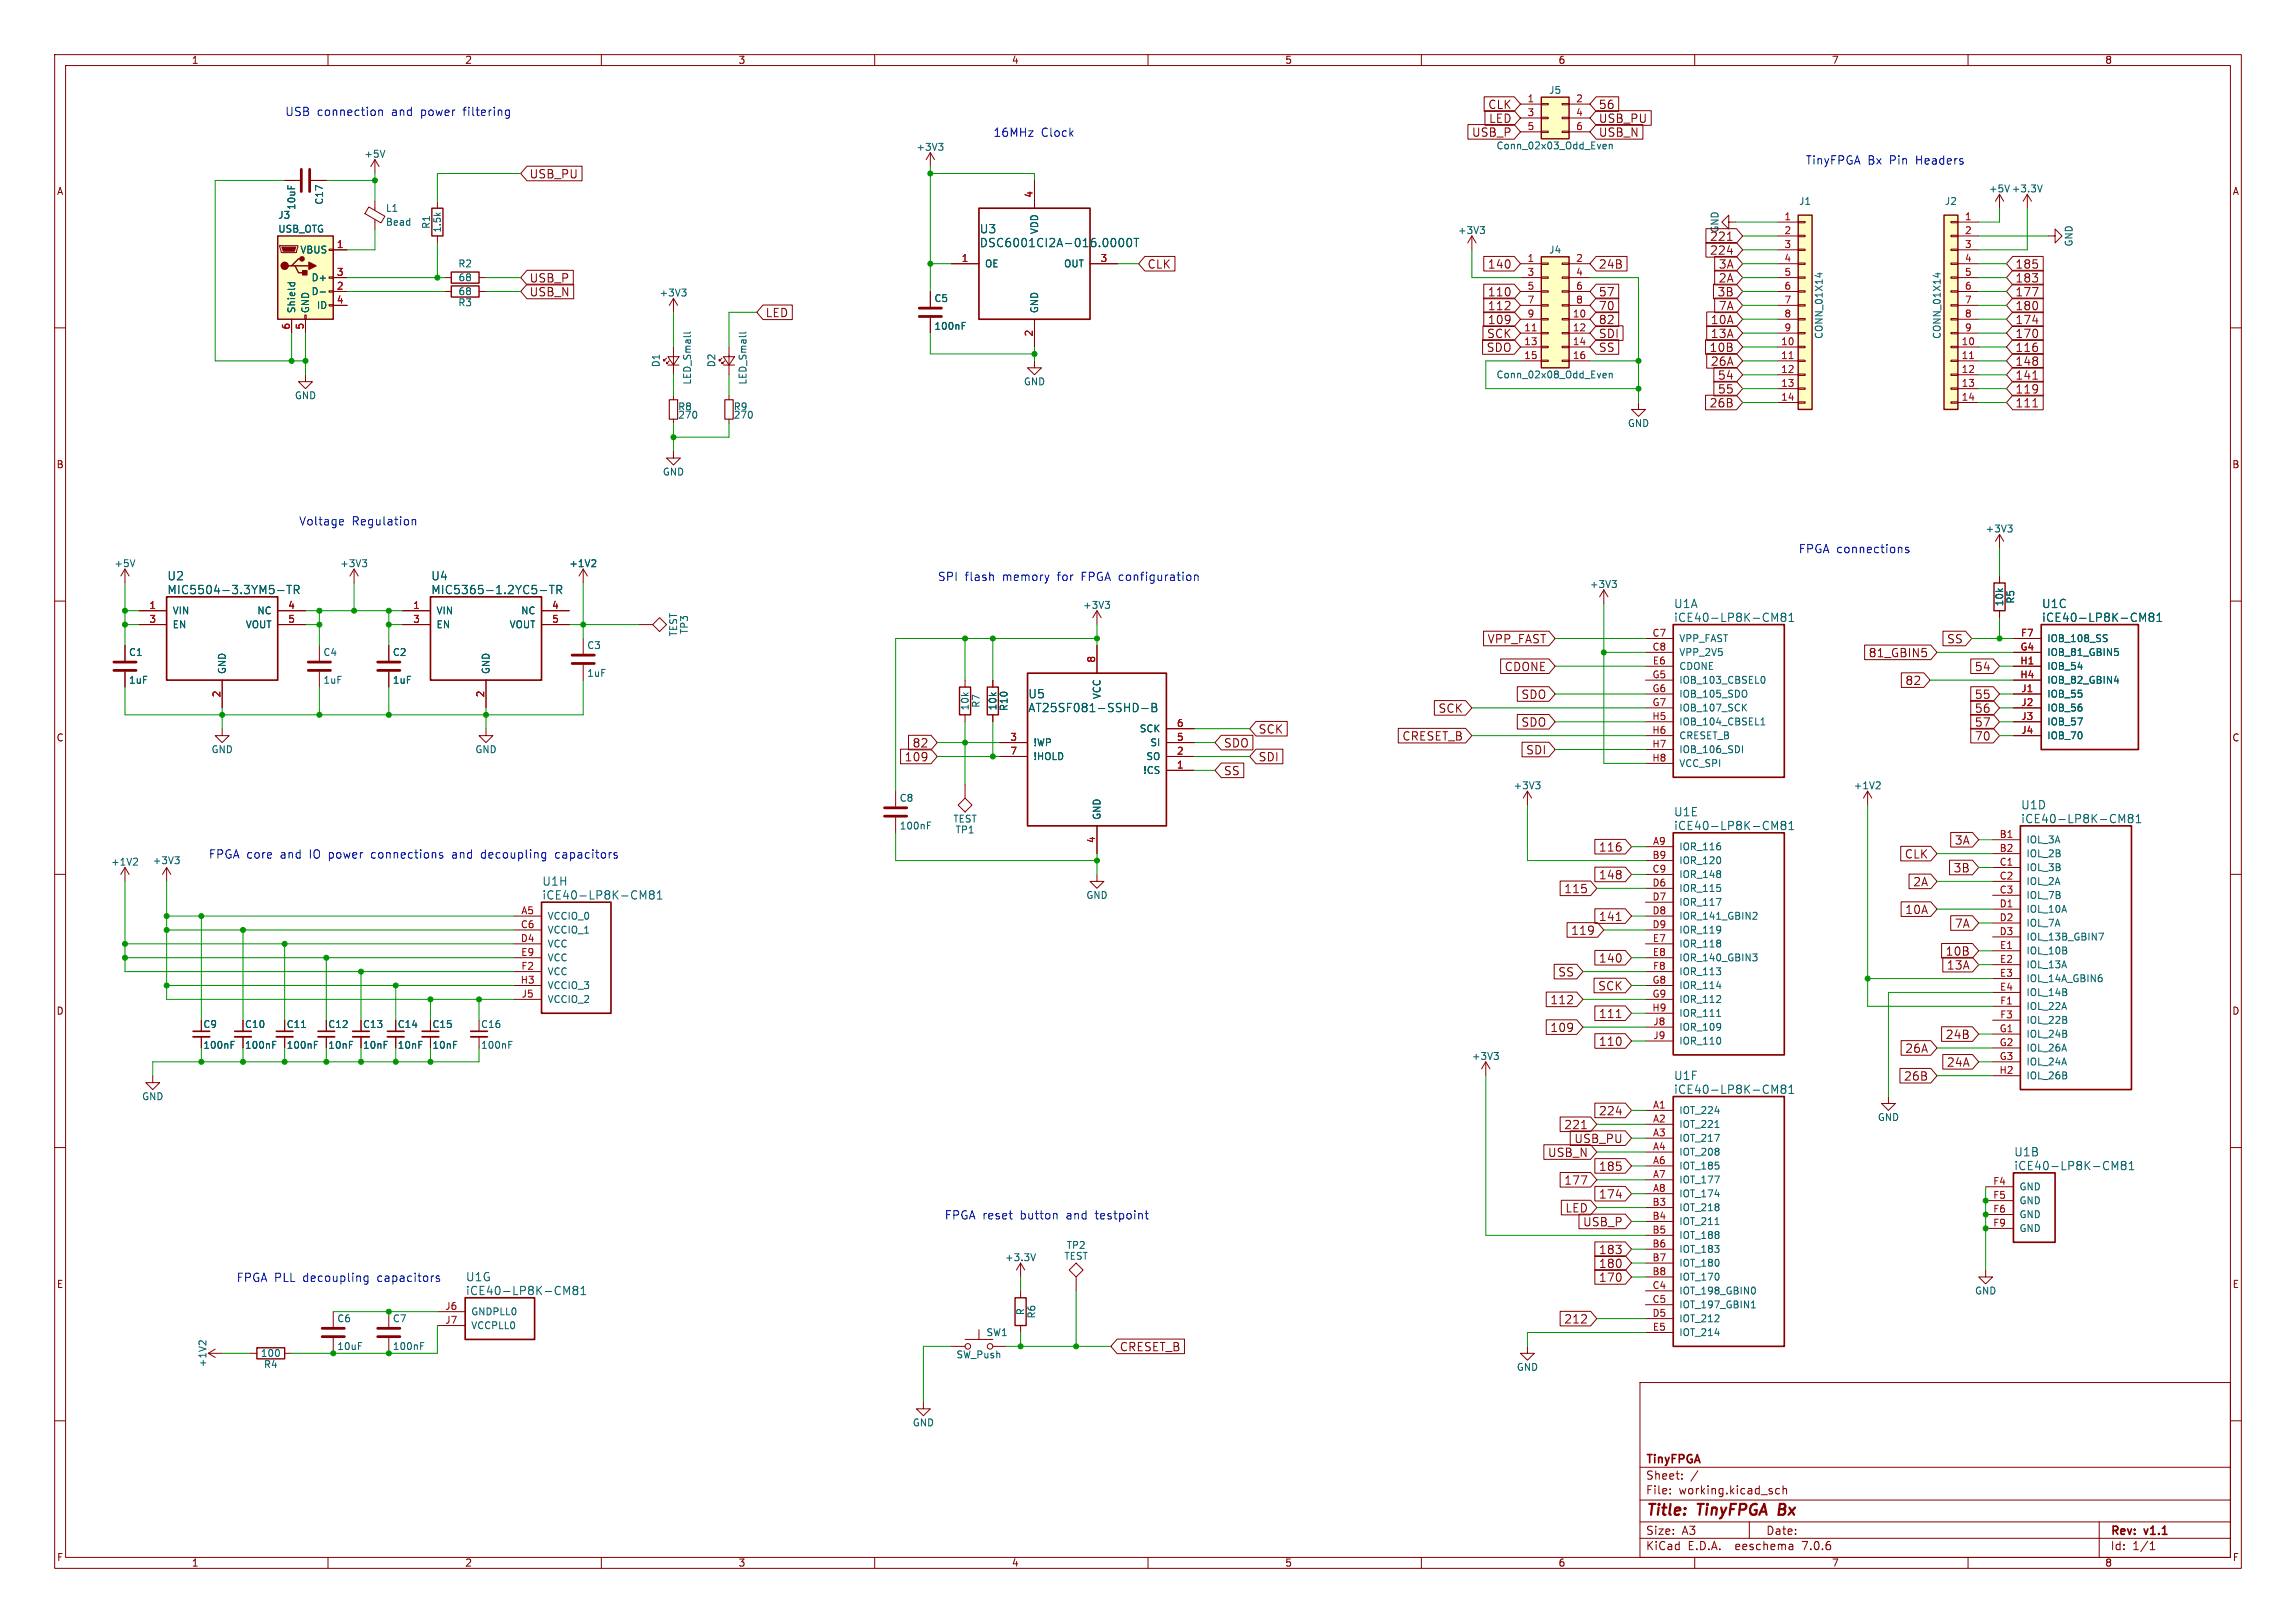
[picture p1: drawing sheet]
<svg xmlns="http://www.w3.org/2000/svg" width="420mm" height="297mm" viewBox="0 0 420 297" stroke-linecap="round" stroke-linejoin="round" font-family="sans-serif">
<defs><g id="words">
<g font-size="2.8" fill="#840000">
<text x="301" y="277.9">Title:</text>
<text x="310.6" y="277.9">TinyFPGA</text>
<text x="326.2" y="277.9">Bx</text>
</g>
<g font-size="2.1" fill="#0000c2">
<text x="52.1" y="21.3">USB</text>
<text x="58" y="21.3">connection</text>
<text x="71.7" y="21.3">and</text>
<text x="77.1" y="21.3">power</text>
<text x="85" y="21.3">filtering</text>
<text x="181.6" y="25.2">16MHz</text>
<text x="190.4" y="25.2">Clock</text>
<text x="330.2" y="30.2">TinyFPGA</text>
<text x="341.6" y="30.2">Bx</text>
<text x="345.7" y="30.2">Pin</text>
<text x="350.6" y="30.2">Headers</text>
<text x="54.6" y="96.3">Voltage</text>
<text x="64.3" y="96.3">Regulation</text>
<text x="328.9" y="101.4">FPGA connections</text>
<text x="171.4" y="106.4">SPI</text>
<text x="176.5" y="106.4">flash</text>
<text x="183.4" y="106.4">memory</text>
<text x="193.6" y="106.4">for</text>
<text x="198.1" y="106.4">FPGA configuration</text>
<text x="38.1" y="157.2">FPGA core</text>
<text x="51.3" y="157.2">and</text>
<text x="56.8" y="157.2">IO power</text>
<text x="68.3" y="157.2">connections</text>
<text x="83.3" y="157.2">and</text>
<text x="88.7" y="157.2">decoupling</text>
<text x="102.5" y="157.2">capacitors</text>
<text x="172.7" y="223.3">FPGA reset</text>
<text x="186.7" y="223.3">button</text>
<text x="195.2" y="223.3">and</text>
<text x="200.7" y="223.3">testpoint</text>
<text x="43.2" y="234.7">FPGA PLL</text>
<text x="55.5" y="234.7">decoupling</text>
<text x="69.2" y="234.7">capacitors</text>
</g>
<g font-size="2.1" fill="#840000">
<text x="272.2" y="20.1">CLK</text>
<text x="272.3" y="22.7">LED</text>
<text x="292.4" y="22.7">USB_PU</text>
<text x="292.4" y="20.1">56</text>
<text x="269.2" y="25.2">USB_P</text>
<text x="292.4" y="25.2">USB_N</text>
<text x="96.8" y="32.8">USB_PU</text>
<text x="312.7" y="44.3">221</text>
<text x="312.7" y="46.8">224</text>
<text x="96.8" y="51.9">USB_P</text>
<text x="209.8" y="49.4">CLK</text>
<text x="272.1" y="49.4">140</text>
<text x="292.4" y="49.4">24B</text>
<text x="314.3" y="51.9">2A</text>
<text x="314.3" y="49.4">3A</text>
<text x="368.6" y="51.9">183</text>
<text x="368.6" y="49.4">185</text>
<text x="96.8" y="54.4">USB_N</text>
<text x="140" y="58.2">LED</text>
<text x="272.1" y="59.5">109</text>
<text x="272.1" y="57">112</text>
<text x="272.1" y="54.4">110</text>
<text x="292.4" y="57">70</text>
<text x="292.4" y="54.4">57</text>
<text x="292.4" y="59.5">82</text>
<text x="312.9" y="59.5">10A</text>
<text x="314.1" y="54.4">3B</text>
<text x="314.3" y="57">7A</text>
<text x="368.6" y="59.5">174</text>
<text x="368.6" y="54.4">177</text>
<text x="368.6" y="57">180</text>
<text x="271.9" y="64.6">SDO</text>
<text x="272" y="62.1">SCK</text>
<text x="292.4" y="64.6">SS</text>
<text x="292.4" y="62.1">SDI</text>
<text x="312.7" y="64.6">10B</text>
<text x="312.9" y="62.1">13A</text>
<text x="368.6" y="64.6">116</text>
<text x="368.6" y="62.1">170</text>
<text x="312.9" y="67.1">26A</text>
<text x="314.2" y="69.7">54</text>
<text x="368.6" y="69.7">141</text>
<text x="368.6" y="67.1">148</text>
<text x="312.7" y="74.8">26B</text>
<text x="314.2" y="72.2">55</text>
<text x="368.6" y="72.2">119</text>
<text x="368.6" y="74.8">111</text>
<text x="272.1" y="117.9">VPP_FAST</text>
<text x="356.1" y="117.9">SS</text>
<text x="275.2" y="123">CDONE</text>
<text x="341.8" y="120.5">81_GBIN5</text>
<text x="348.5" y="125.6">82</text>
<text x="361.2" y="123">54</text>
<text x="263.1" y="130.6">SCK</text>
<text x="278.2" y="128.1">SDO</text>
<text x="361.2" y="130.6">56</text>
<text x="361.2" y="128.1">55</text>
<text x="166.9" y="137">82</text>
<text x="223.8" y="137">SDO</text>
<text x="230.1" y="134.4">SCK</text>
<text x="256.5" y="135.7">CRESET_B</text>
<text x="278.2" y="133.2">SDO</text>
<text x="361.2" y="133.2">57</text>
<text x="361.2" y="135.7">70</text>
<text x="165.4" y="139.5">109</text>
<text x="223.8" y="142.1">SS</text>
<text x="230.1" y="139.5">SDI</text>
<text x="279.1" y="138.3">SDI</text>
<text x="357.5" y="154.8">3A</text>
<text x="292.4" y="156">116</text>
<text x="292.4" y="161.1">148</text>
<text x="348.4" y="157.3">CLK</text>
<text x="357.3" y="159.8">3B</text>
<text x="286.1" y="163.7">115</text>
<text x="348.4" y="167.5">10A</text>
<text x="349.9" y="162.4">2A</text>
<text x="287.3" y="171.3">119</text>
<text x="292.4" y="168.7">141</text>
<text x="357.5" y="170">7A</text>
<text x="285" y="178.9">SS</text>
<text x="292.4" y="176.4">140</text>
<text x="355.8" y="175.1">10B</text>
<text x="356.1" y="177.6">13A</text>
<text x="283.5" y="184">112</text>
<text x="292.3" y="181.4">SCK</text>
<text x="283.5" y="189.1">109</text>
<text x="292.4" y="186.5">111</text>
<text x="292.4" y="191.6">110</text>
<text x="355.8" y="190.3">24B</text>
<text x="348.2" y="197.9">26B</text>
<text x="348.4" y="192.9">26A</text>
<text x="356.1" y="195.4">24A</text>
<text x="286.1" y="206.8">221</text>
<text x="287.9" y="209.4">USB_PU</text>
<text x="292.4" y="204.3">224</text>
<text x="283.1" y="211.9">USB_N</text>
<text x="292.4" y="214.5">185</text>
<text x="286.1" y="217">177</text>
<text x="292.4" y="219.5">174</text>
<text x="286.3" y="222.1">LED</text>
<text x="289.5" y="224.6">USB_P</text>
<text x="292.4" y="232.2">180</text>
<text x="292.4" y="229.7">183</text>
<text x="292.4" y="234.8">170</text>
<text x="286.1" y="242.4">212</text>
<text x="204.7" y="247.5">CRESET_B</text>
<text x="301" y="268.2">TinyFPGA</text>
<text x="301" y="273.7">File:</text>
<text x="301" y="271">Sheet:</text>
<text x="307.1" y="273.7">working.kicad_sch</text>
<text x="301" y="281.1">Size:</text>
<text x="307.6" y="281.1">A3</text>
<text x="323" y="281.1">Date:</text>
<text x="386" y="281.3">Rev:</text>
<text x="392.4" y="281.3">v1.1</text>
<text x="301" y="283.9">KiCad</text>
<text x="308.7" y="283.9">E.D.A.</text>
<text x="317.6" y="283.9">eeschema</text>
<text x="330" y="283.9">7.0.6</text>
<text x="386" y="283.9">Id:</text>
<text x="390.1" y="283.9">1/1</text>
</g>
<g font-size="2.1" fill="#006464">
<text x="179.1" y="42.9">U3</text>
<text x="179.1" y="45.4">DSC6001CI2A-016.0000T</text>
<text x="30.5" y="106.4">U2</text>
<text x="78.8" y="106.4">U4</text>
<text x="30.5" y="108.9">MIC5504-3.3YM5-TR</text>
<text x="78.8" y="108.9">MIC5365-1.2YC5-TR</text>
<text x="306.1" y="111.5">U1A</text>
<text x="373.4" y="111.5">U1C</text>
<text x="306.1" y="114">iCE40-LP8K-CM81</text>
<text x="373.4" y="114">iCE40-LP8K-CM81</text>
<text x="188" y="128">U5</text>
<text x="188" y="130.5">AT25SF081-SSHD-B</text>
<text x="306.1" y="149.6">U1E</text>
<text x="369.6" y="148.3">U1D</text>
<text x="306.1" y="152.1">iCE40-LP8K-CM81</text>
<text x="369.6" y="150.9">iCE40-LP8K-CM81</text>
<text x="99.1" y="162.3">U1H</text>
<text x="99.1" y="164.8">iCE40-LP8K-CM81</text>
<text x="306.1" y="197.8">U1F</text>
<text x="306.1" y="200.4">iCE40-LP8K-CM81</text>
<text x="368.4" y="211.8">U1B</text>
<text x="368.4" y="214.4">iCE40-LP8K-CM81</text>
<text x="85.1" y="234.7">U1G</text>
<text x="85.1" y="237.2">iCE40-LP8K-CM81</text>
</g>
<g font-size="1.8" fill="#840000">
<text x="35" y="11.9">1</text>
<text x="85" y="11.9">2</text>
<text x="135" y="11.9">3</text>
<text x="185" y="11.9">4</text>
<text x="235" y="11.9">5</text>
<text x="285" y="11.9">6</text>
<text x="335" y="11.9">7</text>
<text x="385" y="11.9">8</text>
<text x="10.3" y="35.9">A</text>
<text x="408.3" y="35.9">A</text>
<text x="10.3" y="85.9">B</text>
<text x="408.2" y="85.9">B</text>
<text x="10.3" y="135.9">C</text>
<text x="408.2" y="135.9">C</text>
<text x="10.3" y="185.9">D</text>
<text x="408.2" y="185.9">D</text>
<text x="37.1" y="188.3">C9</text>
<text x="44.7" y="188.3">C10</text>
<text x="52.3" y="188.3">C11</text>
<text x="60" y="188.3">C12</text>
<text x="66.3" y="188.3">C13</text>
<text x="72.7" y="188.3">C14</text>
<text x="79" y="188.3">C15</text>
<text x="10.3" y="235.9">E</text>
<text x="408.3" y="235.9">E</text>
<text x="10.3" y="285.9">F</text>
<text x="35" y="286.9">1</text>
<text x="85" y="286.9">2</text>
<text x="135" y="286.9">3</text>
<text x="185" y="286.9">4</text>
<text x="235" y="286.9">5</text>
<text x="285" y="286.9">6</text>
<text x="335" y="286.9">7</text>
<text x="385" y="286.9">8</text>
<text x="408.3" y="285.9">F</text>
</g>
<g font-size="1.8" fill="#006464">
<text x="283.3" y="17.4">J5</text>
<text x="66.5" y="29.1">+5V</text>
<text x="167.5" y="27.8">+3V3</text>
<text x="273.6" y="27.5">Conn_02x03_Odd_Even</text>
<text x="363.7" y="35.4">+5V +3.3V</text>
<text x="50.8" y="40.2">J3</text>
<text x="54.2" y="38.5" transform="rotate(-90 54.2 38.5)">10uF</text>
<text x="59.3" y="37.6" transform="rotate(-90 59.3 37.6)">C17</text>
<text x="70.5" y="39">L1</text>
<text x="70.5" y="41.5">Bead</text>
<text x="78.8" y="42" transform="rotate(-90 78.8 42)">R1</text>
<text x="329" y="37.7">J1</text>
<text x="355.7" y="37.7">J2</text>
<text x="50.8" y="42.8">USB_OTG</text>
<text x="54.8" y="46.6">VBUS</text>
<text x="190.1" y="42.9" transform="rotate(-90 190.1 42.9)">VDD</text>
<text x="266.6" y="43">+3V3</text>
<text x="283.3" y="46.6">J4</text>
<text x="314.6" y="42.7" transform="rotate(-90 314.6 42.7)">GND</text>
<text x="379.3" y="45.2" transform="rotate(-90 379.3 45.2)">GND</text>
<text x="56.9" y="51.7">D+</text>
<text x="83.7" y="49.1">R2</text>
<text x="83.8" y="51.7">68</text>
<text x="180.1" y="49.1">OE</text>
<text x="194.5" y="49.1">OUT</text>
<text x="54.2" y="57.4" transform="rotate(-90 54.2 57.4)">Shield</text>
<text x="56.7" y="57.4" transform="rotate(-90 56.7 57.4)">GND</text>
<text x="56.9" y="54.2">D-</text>
<text x="57.9" y="56.7">ID</text>
<text x="83.7" y="56.2">R3</text>
<text x="83.8" y="54.2">68</text>
<text x="120.5" y="54.5">+3V3</text>
<text x="170.8" y="55.5">C5</text>
<text x="190.1" y="57.4" transform="rotate(-90 190.1 57.4)">GND</text>
<text x="170.8" y="60.6">100nF</text>
<text x="333.6" y="62.1" transform="rotate(-90 333.6 62.1)">CONN_01X14</text>
<text x="355.2" y="62.1" transform="rotate(-90 355.2 62.1)">CONN_01X14</text>
<text x="120.9" y="67.3" transform="rotate(-90 120.9 67.3)">D1</text>
<text x="126.6" y="70.5" transform="rotate(-90 126.6 70.5)">LED_Small</text>
<text x="131" y="67.3" transform="rotate(-90 131 67.3)">D2</text>
<text x="136.8" y="70.5" transform="rotate(-90 136.8 70.5)">LED_Small</text>
<text x="187.2" y="70.7">GND</text>
<text x="273.6" y="69.4">Conn_02x08_Odd_Even</text>
<text x="53.8" y="73.3">GND</text>
<text x="124" y="75.3">R8</text>
<text x="124" y="76.8">270</text>
<text x="134.1" y="75.3">R9</text>
<text x="134.1" y="76.8">270</text>
<text x="297.7" y="78.3">GND</text>
<text x="121.2" y="87.2">GND</text>
<text x="363.1" y="97.6">+3V3</text>
<text x="20.8" y="104">+5V</text>
<text x="62.1" y="104">+3V3</text>
<text x="104" y="104">+1V2</text>
<text x="290.7" y="107.8">+3V3</text>
<text x="31.5" y="112.6">VIN</text>
<text x="47" y="112.6">NC</text>
<text x="79.8" y="112.6">VIN</text>
<text x="95.2" y="112.6">NC</text>
<text x="198" y="111.6">+3V3</text>
<text x="366.6" y="111" transform="rotate(-90 366.6 111)">10k</text>
<text x="368.7" y="110.6" transform="rotate(-90 368.7 110.6)">R5</text>
<text x="31.5" y="115.2">EN</text>
<text x="44.9" y="115.2">VOUT</text>
<text x="79.8" y="115.2">EN</text>
<text x="93.1" y="115.2">VOUT</text>
<text x="107.3" y="119">C3</text>
<text x="124.1" y="116.5" transform="rotate(-90 124.1 116.5)">TEST</text>
<text x="126" y="116.1" transform="rotate(-90 126 116.1)">TP3</text>
<text x="307.1" y="117.7">VPP_FAST</text>
<text x="374.4" y="117.7">IOB_108_SS</text>
<text x="23.5" y="120.2">C1</text>
<text x="23.5" y="125.3">1uF</text>
<text x="41.5" y="123.4" transform="rotate(-90 41.5 123.4)">GND</text>
<text x="59.1" y="120.2">C4</text>
<text x="59.1" y="125.3">1uF</text>
<text x="71.8" y="120.2">C2</text>
<text x="71.8" y="125.3">1uF</text>
<text x="89.8" y="123.4" transform="rotate(-90 89.8 123.4)">GND</text>
<text x="107.3" y="124.1">1uF</text>
<text x="307.1" y="120.2">VPP_2V5</text>
<text x="307.1" y="122.8">CDONE</text>
<text x="307.1" y="125.3">IOB_103_CBSEL0</text>
<text x="374.4" y="120.2">IOB_81_GBIN5</text>
<text x="374.4" y="122.8">IOB_54</text>
<text x="374.4" y="125.3">IOB_82_GBIN4</text>
<text x="177.4" y="130.1" transform="rotate(-90 177.4 130.1)">10k</text>
<text x="179.4" y="129.6" transform="rotate(-90 179.4 129.6)">R7</text>
<text x="182.5" y="130.1" transform="rotate(-90 182.5 130.1)">10k</text>
<text x="184.5" y="130.2" transform="rotate(-90 184.5 130.2)">R10</text>
<text x="201.5" y="128" transform="rotate(-90 201.5 128)">VCC</text>
<text x="307.1" y="127.9">IOB_105_SDO</text>
<text x="307.1" y="130.4">IOB_107_SCK</text>
<text x="374.4" y="127.9">IOB_55</text>
<text x="374.4" y="130.4">IOB_56</text>
<text x="189" y="136.8">!WP</text>
<text x="208.4" y="134.2">SCK</text>
<text x="210.3" y="136.8">SI</text>
<text x="307.1" y="132.9">IOB_104_CBSEL1</text>
<text x="307.1" y="135.5">CRESET_B</text>
<text x="374.4" y="132.9">IOB_57</text>
<text x="374.4" y="135.5">IOB_70</text>
<text x="38.6" y="138">GND</text>
<text x="86.9" y="138">GND</text>
<text x="189" y="139.3">!HOLD</text>
<text x="209.1" y="141.8">!CS</text>
<text x="209.6" y="139.3">SO</text>
<text x="307.1" y="138">IOB_106_SDI</text>
<text x="307.1" y="140.6">VCC_SPI</text>
<text x="164.5" y="146.9">C8</text>
<text x="276.8" y="144.6">+3V3</text>
<text x="339" y="144.6">+1V2</text>
<text x="164.5" y="152">100nF</text>
<text x="174.3" y="150.7">TEST</text>
<text x="174.7" y="152.7">TP1</text>
<text x="201.5" y="150.1" transform="rotate(-90 201.5 150.1)">GND</text>
<text x="307.1" y="155.8">IOR_116</text>
<text x="370.6" y="154.5">IOL_3A</text>
<text x="20.2" y="158.6">+1V2</text>
<text x="27.8" y="158.3">+3V3</text>
<text x="307.1" y="158.3">IOR_120</text>
<text x="307.1" y="160.9">IOR_148</text>
<text x="370.6" y="157.1">IOL_2B</text>
<text x="370.6" y="159.6">IOL_3B</text>
<text x="198.6" y="164.7">GND</text>
<text x="307.1" y="163.4">IOR_115</text>
<text x="307.1" y="166">IOR_117</text>
<text x="370.6" y="162.2">IOL_2A</text>
<text x="370.6" y="164.7">IOL_7B</text>
<text x="370.6" y="167.2">IOL_10A</text>
<text x="100.1" y="168.5">VCCIO_0</text>
<text x="100.1" y="171">VCCIO_1</text>
<text x="100.1" y="173.6">VCC</text>
<text x="307.1" y="168.5">IOR_141_GBIN2</text>
<text x="307.1" y="171">IOR_119</text>
<text x="307.1" y="173.6">IOR_118</text>
<text x="370.6" y="169.8">IOL_7A</text>
<text x="370.6" y="172.3">IOL_13B_GBIN7</text>
<text x="100.1" y="176.1">VCC</text>
<text x="100.1" y="178.7">VCC</text>
<text x="307.1" y="176.1">IOR_140_GBIN3</text>
<text x="307.1" y="178.7">IOR_113</text>
<text x="370.6" y="174.9">IOL_10B</text>
<text x="370.6" y="177.4">IOL_13A</text>
<text x="370.6" y="179.9">IOL_14A_GBIN6</text>
<text x="100.1" y="181.2">VCCIO_3</text>
<text x="100.1" y="183.7">VCCIO_2</text>
<text x="307.1" y="181.2">IOR_114</text>
<text x="307.1" y="183.7">IOR_112</text>
<text x="370.6" y="182.5">IOL_14B</text>
<text x="370.6" y="185">IOL_22A</text>
<text x="87.9" y="188.3">C16</text>
<text x="307.1" y="186.3">IOR_111</text>
<text x="307.1" y="188.8">IOR_109</text>
<text x="307.1" y="191.4">IOR_110</text>
<text x="370.6" y="187.6">IOL_22B</text>
<text x="370.6" y="190.1">IOL_24B</text>
<text x="37.1" y="192.1">100nF</text>
<text x="44.7" y="192.1">100nF</text>
<text x="52.3" y="192.1">100nF</text>
<text x="60" y="192.1">10nF</text>
<text x="66.3" y="192.1">10nF</text>
<text x="72.7" y="192.1">10nF</text>
<text x="79" y="192.1">10nF</text>
<text x="87.9" y="192.1">100nF</text>
<text x="269.1" y="194.2">+3V3</text>
<text x="370.6" y="192.6">IOL_26A</text>
<text x="370.6" y="195.2">IOL_24A</text>
<text x="370.6" y="197.7">IOL_26B</text>
<text x="25.9" y="201.5">GND</text>
<text x="307.1" y="204.1">IOT_224</text>
<text x="307.1" y="206.6">IOT_221</text>
<text x="307.1" y="209.1">IOT_217</text>
<text x="343.4" y="205.3">GND</text>
<text x="307.1" y="211.7">IOT_208</text>
<text x="307.1" y="214.2">IOT_185</text>
<text x="307.1" y="216.8">IOT_177</text>
<text x="307.1" y="219.3">IOT_174</text>
<text x="307.1" y="221.8">IOT_218</text>
<text x="369.3" y="218">GND</text>
<text x="369.3" y="220.6">GND</text>
<text x="307.1" y="224.4">IOT_211</text>
<text x="307.1" y="226.9">IOT_188</text>
<text x="369.3" y="223.1">GND</text>
<text x="369.3" y="225.7">GND</text>
<text x="183.7" y="231">+3.3V</text>
<text x="194.6" y="230.7">TEST</text>
<text x="195" y="228.7">TP2</text>
<text x="307.1" y="229.5">IOT_183</text>
<text x="307.1" y="232">IOT_180</text>
<text x="307.1" y="234.5">IOT_170</text>
<text x="307.1" y="237.1">IOT_198_GBIN0</text>
<text x="307.1" y="239.6">IOT_197_GBIN1</text>
<text x="361.2" y="237.1">GND</text>
<text x="61.6" y="242.2">C6</text>
<text x="71.8" y="242.2">C7</text>
<text x="86.1" y="240.9">GNDPLL0</text>
<text x="86.1" y="243.4">VCCPLL0</text>
<text x="180.3" y="244.7">SW1</text>
<text x="187.6" y="240.8" transform="rotate(-90 187.6 240.8)">R</text>
<text x="189.6" y="241.4" transform="rotate(-90 189.6 241.4)">R6</text>
<text x="307.1" y="242.2">IOT_212</text>
<text x="307.1" y="244.7">IOT_214</text>
<text x="37.9" y="250.3" transform="rotate(-90 37.9 250.3)">+1V2</text>
<text x="47.6" y="248.5">100</text>
<text x="48.2" y="250.5">R4</text>
<text x="61.6" y="247.2">10uF</text>
<text x="71.8" y="247.2">100nF</text>
<text x="174.9" y="248.8">SW_Push</text>
<text x="277.4" y="251.1">GND</text>
<text x="166.9" y="261.2">GND</text>
</g>
<g font-size="1.8" fill="#a90000">
<text x="279.3" y="18.8">1</text>
<text x="279.3" y="21.3">3</text>
<text x="279.3" y="23.9">5</text>
<text x="288.2" y="18.8">2</text>
<text x="288.2" y="21.3">4</text>
<text x="288.2" y="23.9">6</text>
<text x="189" y="36.3" transform="rotate(-90 189 36.3)">4</text>
<text x="326.3" y="40.4">1</text>
<text x="359.3" y="40.4">1</text>
<text x="61.5" y="45.5">1</text>
<text x="326.3" y="42.9">2</text>
<text x="326.3" y="45.5">3</text>
<text x="359.3" y="42.9">2</text>
<text x="359.3" y="45.5">3</text>
<text x="61.5" y="53.1">2</text>
<text x="61.5" y="50.5">3</text>
<text x="175.8" y="48">1</text>
<text x="201.2" y="48">3</text>
<text x="279.3" y="48">1</text>
<text x="279.3" y="50.5">3</text>
<text x="279.3" y="53.1">5</text>
<text x="288.2" y="48">2</text>
<text x="288.2" y="50.5">4</text>
<text x="288.2" y="53.1">6</text>
<text x="326.3" y="48">4</text>
<text x="326.3" y="50.5">5</text>
<text x="326.3" y="53.1">6</text>
<text x="359.3" y="48">4</text>
<text x="359.3" y="50.5">5</text>
<text x="359.3" y="53.1">6</text>
<text x="61.5" y="55.6">4</text>
<text x="279.3" y="55.6">7</text>
<text x="279.3" y="58.2">9</text>
<text x="287.6" y="58.2">10</text>
<text x="288.2" y="55.6">8</text>
<text x="326.3" y="55.6">7</text>
<text x="326.3" y="58.2">8</text>
<text x="359.3" y="55.6">7</text>
<text x="359.3" y="58.2">8</text>
<text x="53.1" y="60.4" transform="rotate(-90 53.1 60.4)">6</text>
<text x="55.6" y="60.4" transform="rotate(-90 55.6 60.4)">5</text>
<text x="189" y="61.7" transform="rotate(-90 189 61.7)">2</text>
<text x="278.7" y="60.7">11</text>
<text x="278.7" y="63.2">13</text>
<text x="278.7" y="65.8">15</text>
<text x="287.6" y="60.7">12</text>
<text x="287.6" y="63.2">14</text>
<text x="287.6" y="65.8">16</text>
<text x="325.7" y="63.2">10</text>
<text x="325.7" y="65.8">11</text>
<text x="326.3" y="60.7">9</text>
<text x="358.7" y="63.2">10</text>
<text x="358.7" y="65.8">11</text>
<text x="359.3" y="60.7">9</text>
<text x="325.7" y="68.3">12</text>
<text x="325.7" y="70.9">13</text>
<text x="358.7" y="68.3">12</text>
<text x="358.7" y="70.9">13</text>
<text x="325.7" y="73.4">14</text>
<text x="358.7" y="73.4">14</text>
<text x="27.2" y="111.5">1</text>
<text x="52.6" y="111.5">4</text>
<text x="75.5" y="111.5">1</text>
<text x="100.9" y="111.5">4</text>
<text x="27.2" y="114">3</text>
<text x="52.6" y="114">5</text>
<text x="75.5" y="114">3</text>
<text x="100.9" y="114">5</text>
<text x="302.2" y="116.6">C7</text>
<text x="302.2" y="119.1">C8</text>
<text x="369.5" y="119.1">G4</text>
<text x="369.6" y="116.6">F7</text>
<text x="200.4" y="121.4" transform="rotate(-90 200.4 121.4)">8</text>
<text x="302.2" y="124.2">G5</text>
<text x="302.2" y="121.7">E6</text>
<text x="369.5" y="121.7">H1</text>
<text x="369.5" y="124.2">H4</text>
<text x="40.4" y="127.7" transform="rotate(-90 40.4 127.7)">2</text>
<text x="88.6" y="127.7" transform="rotate(-90 88.6 127.7)">2</text>
<text x="302.2" y="131.8">H5</text>
<text x="302.2" y="126.7">G6</text>
<text x="302.2" y="129.3">G7</text>
<text x="369.6" y="126.7">J1</text>
<text x="369.6" y="129.3">J2</text>
<text x="369.6" y="131.8">J3</text>
<text x="184.7" y="135.6">3</text>
<text x="215.2" y="135.6">5</text>
<text x="215.2" y="133.1">6</text>
<text x="302.2" y="134.4">H6</text>
<text x="302.2" y="136.9">H7</text>
<text x="369.6" y="134.4">J4</text>
<text x="184.7" y="138.2">7</text>
<text x="215.2" y="140.7">1</text>
<text x="215.2" y="138.2">2</text>
<text x="302.2" y="139.4">H8</text>
<text x="200.4" y="154.4" transform="rotate(-90 200.4 154.4)">4</text>
<text x="302.3" y="154.7">A9</text>
<text x="365.7" y="153.4">B1</text>
<text x="365.7" y="156">B2</text>
<text x="302.2" y="157.2">B9</text>
<text x="302.2" y="159.8">C9</text>
<text x="365.7" y="158.5">C1</text>
<text x="365.7" y="161">C2</text>
<text x="95.3" y="167.4">A5</text>
<text x="302.2" y="162.3">D6</text>
<text x="302.2" y="164.8">D7</text>
<text x="302.2" y="167.4">D8</text>
<text x="365.7" y="163.6">C3</text>
<text x="365.7" y="166.1">D1</text>
<text x="95.2" y="169.9">C6</text>
<text x="95.2" y="172.5">D4</text>
<text x="302.2" y="169.9">D9</text>
<text x="302.2" y="172.5">E7</text>
<text x="365.7" y="168.7">D2</text>
<text x="365.7" y="171.2">D3</text>
<text x="365.7" y="173.7">E1</text>
<text x="95.2" y="175">E9</text>
<text x="95.3" y="177.5">F2</text>
<text x="302.2" y="175">E8</text>
<text x="302.3" y="177.5">F8</text>
<text x="365.7" y="176.3">E2</text>
<text x="365.7" y="178.8">E3</text>
<text x="95.1" y="180.1">H3</text>
<text x="95.3" y="182.6">J5</text>
<text x="302.2" y="185.2">H9</text>
<text x="302.2" y="180.1">G8</text>
<text x="302.2" y="182.6">G9</text>
<text x="365.7" y="181.4">E4</text>
<text x="365.8" y="183.9">F1</text>
<text x="302.3" y="187.7">J8</text>
<text x="302.3" y="190.2">J9</text>
<text x="365.7" y="189">G1</text>
<text x="365.7" y="191.5">G2</text>
<text x="365.8" y="186.4">F3</text>
<text x="365.7" y="196.6">H2</text>
<text x="365.7" y="194.1">G3</text>
<text x="302.3" y="202.9">A1</text>
<text x="302.3" y="205.5">A2</text>
<text x="302.3" y="208">A3</text>
<text x="302.3" y="210.6">A4</text>
<text x="302.3" y="213.1">A6</text>
<text x="302.3" y="215.6">A7</text>
<text x="302.2" y="220.7">B3</text>
<text x="302.3" y="218.2">A8</text>
<text x="364.5" y="216.9">F4</text>
<text x="364.5" y="219.5">F5</text>
<text x="364.5" y="222">F6</text>
<text x="302.2" y="223.3">B4</text>
<text x="302.2" y="225.8">B5</text>
<text x="364.5" y="224.5">F9</text>
<text x="302.2" y="228.3">B6</text>
<text x="302.2" y="230.9">B7</text>
<text x="302.2" y="233.4">B8</text>
<text x="81.4" y="239.8">J6</text>
<text x="302.2" y="236">C4</text>
<text x="302.2" y="238.5">C5</text>
<text x="81.4" y="242.3">J7</text>
<text x="302.2" y="241">D5</text>
<text x="302.2" y="243.6">E5</text>
</g>
<text font-size="1.7" fill="#006464" x="80.8" y="42.7" transform="rotate(-90 80.8 42.7)">1.5k</text>
</g></defs>
<g fill="none" stroke="#840000" stroke-width=".18">
<path d="M10 10h400v277h-400zM12 12h396v273h-396zM60 10v2M110 10v2M160 10v2M210 10v2M260 10v2M271.5 17.7h5.5l1.1 1.4-1.1 1.3h-5.5zM278.1 19.1h3.8M281.9 18.9h1.3v.3h-1.3zM285.7 18.9h1.3v.3h-1.3zM287 19.1h3.8"/>
<path d="M292 17.7h4.1v2.7h-4.1l-1.2-1.3zM310 10v2M360 10v2M52.1 33h2.8M56.9 33h2.8M67.5 37.9l2.9 1.7-.7 1.2-2.9-1.7zM68.6 29.2l-.8 1.3M68.6 29.2v2.6M68.6 36.8v1.7M68.6 29.2l.7 1.3M80 36.8v1.3M96.4 30.4h10.1v2.7h-10.1l-1.2-1.3z"/>
<path d="M170.2 27.9l-.8 1.3M170.2 27.9v2.6M170.2 27.9l.7 1.3M189.2 33v5.1M268.5 22.8h8.5l1.1 1.3-1.1 1.4h-8.5zM271.6 20.3h5.4l1.1 1.3-1.1 1.3h-5.4zM278.1 21.6h3.8M278.1 24.1h3.8M281.9 24h1.3v.3h-1.3zM281.9 21.5h1.3v.2h-1.3zM285.7 24h1.3v.3h-1.3zM285.7 21.5h1.3v.2h-1.3z"/>
<path d="M287 21.6h3.8M287 24.1h3.8M292 20.3h10v2.6h-10l-1.2-1.3zM292 22.8h8.5v2.7h-8.5l-1.2-1.4zM365.8 35.6v2.5M365.8 35.6l-.8 1.2M365.8 35.6l.7 1.2M370.8 35.6l-.7 1.2M370.8 35.6v2.5M370.8 35.6l.8 1.2M10 60h2M51.2 45h3.3v.2l-.3 1h-2.8z"/>
<path d="M53.3 58.4v2.6M55.8 57.7h.2v.7h-.2zM55.9 58.4v2.6M60.2 55.8h.8v.2h-.8zM60.2 53.2h.8v.3h-.8zM60.2 50.7h.8v.2h-.8zM60.2 45.6h.8v.2h-.8zM61 45.7h2.5M61 50.8h2.5M61 53.3h2.5M61 55.9h2.5M68.6 40.2v1.7"/>
<path d="M80 43.2v1.3M81.3 50.8h1.2M81.3 53.3h1.2M87.6 50.8h1.3M87.6 53.3h1.3M96.4 52h8.5v2.7h-8.5l-1.2-1.4zM96.4 49.5h8.5v2.6h-8.5l-1.2-1.3zM123.2 54.6l-.8 1.3M123.2 54.6v2.6M123.2 54.6l.8 1.3M139.6 55.8h5.3v2.7h-5.3l-1.2-1.3zM170.2 53.3v2.8"/>
<path d="M170.2 58.2v2.8M174 48.3h5.1M189.2 58.4v5.1M199.4 48.3h5.1M209.4 46.9h5.5v2.7h-5.5l-1.1-1.3zM269.2 43.2l-.7 1.3M269.2 43.2v2.5M269.2 43.2l.8 1.3M271.3 59.6h5.7l1.1 1.4-1.1 1.3h-5.7zM271.4 57.1h5.6l1.1 1.3-1.1 1.4h-5.6zM271.4 54.5h5.6l1.1 1.4-1.1 1.3h-5.6zM271.4 52h5.6l1.1 1.3-1.1 1.4h-5.6z"/>
<path d="M271.4 46.9h5.6l1.1 1.4-1.1 1.3h-5.6zM278.1 48.3h3.8M278.1 50.8h3.8M278.1 53.3h3.8M278.1 55.9h3.8M278.1 58.4h3.8M281.9 58.3h1.3v.2h-1.3zM281.9 55.8h1.3v.2h-1.3zM281.9 53.2h1.3v.3h-1.3zM281.9 50.7h1.3v.2h-1.3zM281.9 48.1h1.3v.3h-1.3zM285.7 58.3h1.3v.2h-1.3z"/>
<path d="M285.7 55.8h1.3v.2h-1.3zM285.7 53.2h1.3v.3h-1.3zM285.7 50.7h1.3v.2h-1.3zM285.7 48.1h1.3v.3h-1.3zM287 48.3h3.8M287 50.8h3.8M287 53.3h3.8M287 55.9h3.8M287 58.4h3.8M292 54.5h4.1v2.7h-4.1l-1.2-1.3zM292 46.9h5.6v2.7h-5.6l-1.2-1.3zM292 52h4.1v2.7h-4.1l-1.2-1.4z"/>
<path d="M292 57.1h4.1v2.7h-4.1l-1.2-1.4zM292 59.6h4.9v2.7h-4.9l-1.2-1.3zM312.1 41.8h5.5l1.2 1.4-1.2 1.3h-5.5zM312.1 44.4h5.5l1.2 1.3-1.2 1.4h-5.5zM312.2 57.1h5.4l1.2 1.3-1.2 1.4h-5.4zM312.2 59.6h5.4l1.2 1.4-1.2 1.3h-5.4zM313.4 52h4.2l1.2 1.3-1.2 1.4h-4.2zM313.6 49.5h4l1.2 1.3-1.2 1.3h-4zM313.6 46.9h4l1.2 1.4-1.2 1.3h-4zM313.6 54.5h4l1.2 1.4-1.2 1.3h-4zM316 44h.9M316.2 40.6v-1.2l-1.2 1.2 1.2 1.3v-1.3h1.3"/>
<path d="M325.1 40.6h3.8M325.1 43.2h3.8M325.1 45.7h3.8M325.1 48.3h3.8M325.1 50.8h3.8M325.1 53.3h3.8M325.1 55.9h3.8M325.1 58.4h3.8M328.9 58.3h1.3v.2h-1.3zM328.9 55.8h1.3v.2h-1.3zM328.9 53.2h1.3v.3h-1.3zM328.9 50.7h1.3v.2h-1.3z"/>
<path d="M328.9 48.1h1.3v.3h-1.3zM328.9 45.6h1.3v.2h-1.3zM328.9 43.1h1.3v.2h-1.3zM328.9 40.5h1.3v.3h-1.3zM356.9 58.3h1.2v.2h-1.2zM356.9 55.8h1.2v.2h-1.2zM356.9 53.2h1.2v.3h-1.2zM356.9 50.7h1.2v.2h-1.2zM356.9 48.1h1.2v.3h-1.2zM356.9 45.6h1.2v.2h-1.2zM356.9 43.1h1.2v.2h-1.2zM356.9 40.5h1.2v.3h-1.2z"/>
<path d="M358.1 40.6h3.8M358.1 43.2h3.8M358.1 45.7h3.8M358.1 48.3h3.8M358.1 50.8h3.8M358.1 53.3h3.8M358.1 55.9h3.8M358.1 58.4h3.8M368.2 59.6h5.5v2.7h-5.5l-1.2-1.3zM368.2 57.1h5.5v2.7h-5.5l-1.2-1.4zM368.2 49.5h5.5v2.6h-5.5l-1.2-1.3zM368.2 46.9h5.5v2.7h-5.5l-1.2-1.3z"/>
<path d="M368.2 52h5.5v2.7h-5.5l-1.2-1.4zM368.2 54.5h5.5v2.7h-5.5l-1.2-1.3zM371.8 52.6h1l-.7 1.5M371.8 58.7h1M374.6 43.2h1.3v-1.3l1.3 1.3-1.3 1.3v-1.3M408 60h2M55.9 68.6v1.3h1.2l-1.2 1.2-1.3-1.2h1.3M121.9 65.5l-.5 .5v-.2v.2h.3M122.2 65.3h2l-1 1.5zM122.2 66.8h2M122.4 66l-.5 .5v-.2v.2h.3M123.2 63.5v5.1"/>
<path d="M123.2 72.4v.8M123.2 76.7v.8M132.1 65.5l-.5 .5v-.2v.2h.2M132.3 65.3h2.1l-1.1 1.5zM132.3 66.8h2.1M132.6 66l-.5 .5v-.2v.2h.2M133.3 63.5v5.1M133.3 72.4v.8M133.3 76.7v.8M189.2 66v1.3h1.3l-1.3 1.3-1.2-1.3h1.2M271.2 62.2h5.8l1.1 1.3-1.1 1.3h-5.8zM278.1 63.5h3.8"/>
<path d="M278.1 66h3.8M278.1 61h3.8M281.9 65.9h1.3v.3h-1.3zM281.9 63.4h1.3v.2h-1.3zM281.9 60.8h1.3v.3h-1.3zM285.7 65.9h1.3v.3h-1.3zM285.7 63.4h1.3v.2h-1.3zM285.7 60.8h1.3v.3h-1.3zM287 63.5h3.8M287 66h3.8M287 61h3.8M292 62.2h4.1v2.6h-4.1l-1.2-1.3z"/>
<path d="M299.7 73.7v1.2h1.3l-1.3 1.3-1.3-1.3h1.3M312 72.3h5.6l1.2 1.4-1.2 1.3h-5.6zM312 62.2h5.6l1.2 1.3-1.2 1.3h-5.6zM312.2 64.7h5.4l1.2 1.3-1.2 1.4h-5.4zM313.5 67.2h4.1l1.2 1.4-1.2 1.3h-4.1zM313.5 69.8h4.1l1.2 1.3-1.2 1.4h-4.1zM325.1 63.5h3.8M325.1 66h3.8M325.1 68.6h3.8M325.1 71.1h3.8M325.1 73.7h3.8M325.1 61h3.8"/>
<path d="M328.9 73.5h1.3v.3h-1.3zM328.9 71h1.3v.2h-1.3zM328.9 68.5h1.3v.2h-1.3zM328.9 65.9h1.3v.3h-1.3zM328.9 63.4h1.3v.2h-1.3zM328.9 60.8h1.3v.3h-1.3zM356.9 73.5h1.2v.3h-1.2zM356.9 71h1.2v.2h-1.2zM356.9 68.5h1.2v.2h-1.2zM356.9 65.9h1.2v.3h-1.2zM356.9 63.4h1.2v.2h-1.2zM356.9 60.8h1.2v.3h-1.2z"/>
<path d="M358.1 63.5h3.8M358.1 66h3.8M358.1 68.6h3.8M358.1 71.1h3.8M358.1 73.7h3.8M358.1 61h3.8M368.2 62.2h5.5v2.6h-5.5l-1.2-1.3zM368.2 67.2h5.5v2.7h-5.5l-1.2-1.3zM368.2 69.8h5.5v2.7h-5.5l-1.2-1.4zM368.2 64.7h5.5v2.7h-5.5l-1.2-1.4zM368.2 72.3h5.5v2.7h-5.5l-1.2-1.3zM371.8 69.4h.9"/>
<path d="M371.8 74.5h.9M123.2 82.6v1.2h1.3l-1.3 1.3-1.3-1.3h1.3M365.8 97.8l-.8 1.3M365.8 97.8v2.5M365.8 97.8l.7 1.3M10 110h2M22.9 104.1v2.6M22.9 118.1v2.8M22.9 104.1l-.8 1.3M22.9 104.1l.7 1.3M25.4 111.8h5.1M25.4 114.3h5.1"/>
<path d="M50.8 111.8h5.1M50.8 114.3h5.1M58.4 118.1v2.8M64.8 104.1l-.8 1.3M64.8 104.1v2.6M64.8 104.1l.7 1.3M71.1 118.1v2.8M73.7 111.8h5M73.7 114.3h5M99.1 111.8h5M99.1 114.3h5M106.7 104.1l-.8 1.3"/>
<path d="M106.7 104.1v2.6M106.7 116.8v2.8M106.7 104.1l.7 1.3M116.8 114.3h2.6M119.4 114.3l1.2-1.3 1.3 1.3-1.3 1.3zM200.7 111.8l-.8 1.2M200.7 111.8v2.5M200.7 118.1v5.1M200.7 111.8l.7 1.2M271.4 115.5h11.9l1.2 1.3-1.2 1.4h-11.9zM293.4 108l-.8 1.2M293.4 108v2.5"/>
<path d="M293.4 108l.7 1.2M301 116.8h5.1M301 119.4h5.1M341.1 118h12.1l1.1 1.4-1.1 1.3h-12.1zM351.6 118.7h.7M352.3 119.3l.1 .2-.1 .6M355.4 115.5h4.1l1.2 1.3-1.2 1.4h-4.1zM365.8 105.4v1.3M365.8 111.8v1.2M368.3 116.8h5.1M368.3 119.4h5.1M408 110h2"/>
<path d="M22.9 122.9v2.8M40.6 133.4v1.2h1.3l-1.3 1.3-1.2-1.3h1.2M40.6 124.5v5M58.4 122.9v2.8M71.1 122.9v2.8M88.9 133.4v1.2h1.3l-1.3 1.3-1.3-1.3h1.3M88.9 124.5v5M106.7 121.7v2.8M164.7 137.1h5.6l1.1 1.3-1.1 1.4h-5.6zM166.2 134.6h4.1l1.1 1.3-1.1 1.3h-4.1zM176.5 124.5v1.2M176.5 130.8v1.3"/>
<path d="M181.6 124.5v1.2M181.6 130.8v1.3M182.9 138.4h5.1M182.9 135.9h5.1M213.4 138.4h5M213.4 135.9h5M213.4 133.4h5M223.4 134.6h5.8v2.6h-5.8l-1.2-1.3zM223.4 139.6h4.1v2.7h-4.1l-1.2-1.3zM229.7 132h5.8v2.7h-5.8l-1.1-1.3zM229.7 137.1h5v2.7h-5l-1.1-1.4zM255.8 133.3h12.3l1.1 1.3-1.1 1.4h-12.3z"/>
<path d="M262.4 128.2h5.7l1.1 1.3-1.1 1.4h-5.7zM274.5 120.6h8.8l1.2 1.3-1.2 1.4h-8.8zM277.5 130.7h5.8l1.2 1.4-1.2 1.3h-5.8zM277.5 125.7h5.8l1.2 1.3-1.2 1.3h-5.8zM278.4 135.8h4.9l1.2 1.4-1.2 1.3h-4.9zM301 121.9h5.1M301 124.5h5.1M301 127h5.1M301 129.5h5.1M301 132.1h5.1M301 134.6h5.1M301 137.2h5.1"/>
<path d="M301 139.7h5.1M347.8 123.1h4.1l1.2 1.4-1.2 1.3h-4.1zM360.5 130.7h4.1l1.2 1.4-1.2 1.3h-4.1zM360.5 128.2h4.1l1.2 1.3-1.2 1.4h-4.1zM360.5 120.6h4.1l1.2 1.3-1.2 1.4h-4.1zM360.5 125.7h4.1l1.2 1.3-1.2 1.3h-4.1zM360.5 133.3h4.1l1.2 1.3-1.2 1.4h-4.1zM368.3 121.9h5.1M368.3 124.5h5.1M368.3 127h5.1M368.3 129.5h5.1M368.3 132.1h5.1"/>
<path d="M368.3 134.6h5.1M10 160h2M22.9 158.8l-.8 1.2M22.9 158.8v2.5M22.9 158.8l.7 1.2M30.5 158.8l-.8 1.2M30.5 158.8v2.5M30.5 158.8l.7 1.2M163.8 144.8v2.8M163.8 149.6v2.8M175.3 147.3l1.2-1.2 1.3 1.2-1.3 1.3zM176.5 143.5v2.6"/>
<path d="M200.7 151.1v5.1M213.4 141h5M279.4 144.8l-.8 1.3M279.4 144.8v2.5M279.4 144.8l.8 1.3M291.7 153.6h5.6l1.1 1.3-1.1 1.4h-5.6zM291.7 158.7h5.6l1.1 1.3-1.1 1.4h-5.6zM301 154.9h5.1M301 157.5h5.1M341.6 144.8l-.7 1.3M341.6 144.8v2.5M341.6 144.8l.8 1.3"/>
<path d="M347.7 154.9h5.5l1.1 1.3-1.1 1.3h-5.5zM349.2 160h4l1.1 1.3-1.1 1.3h-4zM356.6 157.4h4.2l1.1 1.4-1.1 1.3h-4.2zM356.8 152.3h4l1.1 1.4-1.1 1.3h-4zM364.5 153.7h5.1M364.5 156.2h5.1M364.5 158.8h5.1M408 160h2M94 167.6h5.1M94 170.2h5.1M94 172.7h5.1M94 175.3h5.1"/>
<path d="M94 177.8h5.1M200.7 160v1.3h1.2l-1.2 1.3-1.3-1.3h1.3M284.3 176.5h4.1l1.2 1.3-1.2 1.3h-4.1zM285.4 161.2h5.6l1.1 1.4-1.1 1.3h-5.6zM286.7 168.8h5.5l1.2 1.4-1.2 1.3h-5.5zM291.6 179h5.7l1.1 1.3-1.1 1.4h-5.7zM291.7 173.9h5.6l1.1 1.4-1.1 1.3h-5.6zM291.7 166.3h5.6l1.1 1.3-1.1 1.4h-5.6zM295.7 168.4h.8M301 160h5.1M301 162.6h5.1M301 165.1h5.1"/>
<path d="M301 167.6h5.1M301 170.2h5.1M301 172.7h5.1M301 175.3h5.1M301 177.8h5.1M347.8 165h5.4l1.1 1.4-1.1 1.3h-5.4zM355.2 172.7h5.6l1.1 1.3-1.1 1.3h-5.6zM355.4 175.2h5.4l1.1 1.3-1.1 1.4h-5.4zM356.8 167.6h4l1.1 1.3-1.1 1.3h-4zM364.5 161.3h5.1M364.5 163.8h5.1M364.5 166.4h5.1"/>
<path d="M364.5 168.9h5.1M364.5 171.5h5.1M364.5 174h5.1M364.5 176.5h5.1M364.5 179.1h5.1M27.9 196.9v1.2h1.3l-1.3 1.3-1.2-1.3h1.2M36.8 189.7v2.1M44.4 189.7v2.1M52.1 189.7v2.1M59.7 189.7v2.1M66 189.7v2.1M72.4 189.7v2.1"/>
<path d="M78.7 189.7v2.1M87.6 189.7v2.1M94 180.3h5.1M94 182.9h5.1M271.8 194.3l-.8 1.3M271.8 194.3v2.6M271.8 194.3l.7 1.3M282.8 186.6h5.6l1.2 1.4-1.2 1.3h-5.6zM282.8 181.5h5.6l1.2 1.4-1.2 1.3h-5.6zM291.7 184.1h5.6l1.1 1.3-1.1 1.4h-5.6zM291.7 189.2h5.6l1.1 1.3-1.1 1.3h-5.6zM295.7 186.2h.8"/>
<path d="M301 180.3h5.1M301 182.9h5.1M301 185.4h5.1M301 188h5.1M301 190.5h5.1M347.5 195.5h5.7l1.1 1.4-1.1 1.3h-5.7zM347.8 190.4h5.4l1.1 1.4-1.1 1.3h-5.4zM355.2 187.9h5.6l1.1 1.3-1.1 1.4h-5.6zM355.4 193h5.4l1.1 1.3-1.1 1.3h-5.4zM364.5 181.6h5.1M364.5 184.2h5.1M364.5 186.7h5.1"/>
<path d="M364.5 189.2h5.1M364.5 191.8h5.1M364.5 194.3h5.1M364.5 196.9h5.1M10 210h2M282.4 209.5h8.6l1.1 1.3-1.1 1.4h-8.6zM285.4 204.4h5.6l1.1 1.3-1.1 1.4h-5.6zM285.4 214.6h5.6l1.1 1.3-1.1 1.3h-5.6zM285.6 219.6h5.4l1.1 1.4-1.1 1.3h-5.4zM287.2 206.9h10.1l1.1 1.4-1.1 1.3h-10.1zM289.3 206.5h.9M291.7 217.1h5.6l1.1 1.3-1.1 1.4h-5.6z"/>
<path d="M291.7 201.9h5.6l1.1 1.3-1.1 1.3h-5.6zM291.7 212h5.6l1.1 1.4-1.1 1.3h-5.6zM301 203.2h5.1M301 205.7h5.1M301 208.3h5.1M301 210.8h5.1M301 213.4h5.1M301 215.9h5.1M301 218.4h5.1M345.4 200.7v1.2h1.3l-1.3 1.3-1.2-1.3h1.2M363.2 217.2h5.1M363.2 219.7h5.1"/>
<path d="M408 210h2M186.7 231.1v2.6M186.7 236.2v1.3M186.7 231.1l-.8 1.3M186.7 231.1l.8 1.3M195.6 232.4l1.2-1.3 1.3 1.3-1.3 1.3zM196.8 233.7v2.5M285.4 240h5.6l1.1 1.3-1.1 1.3h-5.6zM288.8 222.2h8.5l1.1 1.3-1.1 1.4h-8.5zM291.7 232.3h5.6l1.1 1.4-1.1 1.3h-5.6zM291.7 229.8h5.6l1.1 1.3-1.1 1.4h-5.6zM291.7 227.3h5.6l1.1 1.3-1.1 1.3h-5.6z"/>
<path d="M301 221h5.1M301 223.5h5.1M301 226.1h5.1M301 228.6h5.1M301 231.1h5.1M301 233.7h5.1M301 236.2h5.1M301 238.8h5.1M363.2 232.4v1.3h1.3l-1.3 1.2-1.3-1.2h1.3M363.2 222.2h5.1M363.2 224.8h5.1M10 260h2"/>
<path d="M38.1 247.6l1.3 .8M38.1 247.6h2.5M39.4 246.9l-1.3 .7M45.7 247.6h1.3M52.1 247.6h1.2M61 240v2.8M61 244.9v2.7M71.1 240v2.8M71.1 244.9v2.7M80 240h5.1M80 242.6h5.1M168.9 256.5v1.3h1.3l-1.3 1.3-1.3-1.3h1.3"/>
<path d="M174 246.4h2.5M176.5 245.1h5.1M179.1 243.3v1.8M181.6 246.4h2.5M186.7 242.6v1.2M204.3 245h12.4v2.7h-12.4l-1.1-1.3zM279.4 246.4v1.2h1.3l-1.3 1.3-1.3-1.3h1.3M300 253h108v32h-108zM301 241.3h5.1M301 243.8h5.1M408 260h2M300 278.5h108"/>
<path d="M300 274.5h108M300 268.5h108M305.5 273.2v.2M305.5 272.5v.1M307.7 270.5v.2M307.7 269.8v.1M310.6 269.1l-1.3 1.9M320 278.5v3M325.5 272.5l-.4-.1-.3 .3v.4l.1 .2h.6M326.2 272.5l.2-.1 .3 .1 .1 .9M326.2 271.9v1.5M384 278.5v6.5"/>
<path d="M60 285v2M110 285v2M160 285v2M210 285v2M260 285v2M300 281.5h108M310 285v2M327.9 282.7v.9M327.9 283.5l-.1 .1M327.9 282.9l-.1 .1M360 285v2M393.3 283.6h.9"/>
<path d="M393.3 282.5l.4-.4v1.5"/>
<circle cx="177" cy="246.4" r=".51"/>
<circle cx="181.1" cy="246.4" r=".51"/>
</g>
<path d="M325.6 275.2l-.3 2h.8" fill="none" stroke="#840000" stroke-width=".4"/>
<g fill="none" stroke="#840000" stroke-width=".51">
<path d="M55.1 31v4.1M56.6 31v4.1M168.1 57.9h4.1M168.1 56.4h4.1M104.6 119.9h4.1M20.8 122.7h4.1M20.8 121.2h4.1M56.4 122.7h4.1M56.4 121.2h4.1M69.1 122.7h4.1M69.1 121.2h4.1M104.6 121.4h4.1"/>
<path d="M161.8 149.4h4.1M161.8 147.8h4.1M58.9 244.6h4.1M58.9 243.1h4.1M69.1 244.6h4.1M69.1 243.1h4.1"/>
</g>
<g fill="none" stroke="#006464" stroke-width=".18">
<path d="M70.4 27.5l-.4 1.3M171.7 26.2h.8l-.4 .5M172.2 26.7l.3 .3v.3l-.3 .2M293.4 26.4l.4 .1v.2l-.6 .1M293.8 27.2h-.4M294.4 26.5l.1-.1 .4 .1v.7M294.4 26.4v.8M373.6 33.9l-.5 1.2M52.6 51.7h1.3M53.1 51.7v.4M53.9 51.7v.4M58.6 53.4h.9"/>
<path d="M124.7 52.9h.8l-.4 .5M125.2 53.4l.3 .2v.3l-.3 .3M176 59.6h.4M176 59h.6M204.8 43.8l.2-.2a.81 .81 0 0 1 .6 .8 .81 .81 0 0 1-.6 .7l-.2-.1-.1-.4zM206.3 43.8l.2-.2a.81 .81 0 0 1 .5 .8 .81 .81 0 0 1-.5 .7l-.2-.1-.2-.4zM207.4 43.6h.9M207.9 43.6v1.5M270.8 41.5h.7l-.4 .5M271.3 42l.2 .2v.3l-.2 .2M332.5 50.1h.8M332.9 49.9v.8"/>
<path d="M354.1 50.1h.8M354.5 49.9v.8M126.3 60.8l-.2 .1h-1.1M136.5 60.8l-.2 .1h-1.1M293.4 68.3l.4 .1v.2l-.6 .1M293.8 69.1l-.4 .1M294.4 68.3v.9M294.4 68.4l.1-.1 .4 .1v.8M367.3 96.1h.8l-.5 .5M367.8 96.6l.3 .2v.3l-.3 .3M24.7 102.4l-.4 1.3M50.8 108.1h1.1"/>
<path d="M52.5 107.1h.8M52.9 107.1v1.5M53.8 107.9l.8-.1 .1-.2-.1-.3-.2-.2h-.6v1.5M54.2 107.9l.5 .7M66.3 102.4h.8l-.5 .5M66.8 102.9l.3 .3v.3l-.3 .2M98.8 108.1h1.2M100.5 107.1h.9M100.9 107.1v1.5M101.9 107.9l.7-.1 .1-.2v-.3l-.2-.2h-.6v1.5M102.2 107.9l.5 .7M108.7 102.4l.3 .3-.1 .3-.7 .7h.8"/>
<path d="M202.2 110.1h.8l-.5 .4M202.7 110.5l.3 .3v.3l-.3 .2M294.9 106.2h.8l-.5 .5M295.4 106.7l.3 .3v.3l-.3 .2M324.1 112.2l.5 1.1 .5-1.1v1.5M326.1 112.9l-.3-.3 .3-.4 .4 .1 .2 .2-.3 .4M326.1 112.9l-.3 .2 .1 .5 .2 .1h.4l.2-.3v-.3l-.3-.2M326.1 112.9h.3M327.2 113.7h.9M327.2 112.6l.5-.4v1.5M385 116.1l.4 .1M385.2 116.8l.2 .3-.2 .3"/>
<path d="M386.8 118.7h.6M387 119.2h.3l.2 .2-.1 .4-.4 .2M391.4 112.2l.5 1.1 .6-1.1v1.5M393.4 112.9l-.3-.3 .3-.4 .4 .1 .2 .2-.3 .4M393.4 112.9h.3M393.4 112.9l-.3 .2 .1 .5 .2 .1h.4l.2-.3v-.3l-.3-.2M394.6 113.7h.8M394.6 112.6l.4-.4v1.5M208.8 129.7h1.2M210.7 128.7h.5l.3 .2v.2l-.3 .3a.41 .41 0 0 1 .4 .4 .41 .41 0 0 1-.3 .4h-.6zM210.7 129.4h.5M318.7 136.5v1.2"/>
<path d="M318.9 129.4l.6 .7M319.3 126.4a.9 .9 0 0 1 0 1.1M319.5 128.8l-.8 .8M322.1 132.7h.7M322.1 131.8l.4-.4v1.3M322.3 123.8h.1a.68 .68 0 0 1 .5 .6 .68 .68 0 0 1-.5 .6h-.1M386.8 124.6h.8M387.4 124.2v.8M24.9 157l.3 .3-.1 .3-.7 .7h.8M32 156.8h.8l-.4 .5M32.5 157.3l.3 .2v.3l-.3 .3M169.7 151h.4"/>
<path d="M169.7 150.4h.6M280.9 143.1h.8l-.4 .5M281.5 143.6l.2 .2v.3l-.2 .2M314.7 154.9v.5M314.7 157v.8M314.7 159.5v.3M314.7 160v.5M324.1 150.3l.5 1.1 .5-1.1v1.5M326.1 151l-.3-.3 .3-.4 .4 .1 .2 .2-.3 .4M326.1 151l-.3 .2 .1 .5 .2 .1h.4l.2-.3v-.3l-.3-.2M326.1 151h.3M327.2 150.7l.5-.4v1.5"/>
<path d="M327.2 151.8h.9M343.7 143.1l.2 .2v.3l-.8 .7h.8M387.6 149l.5 1.1 .5-1.1v1.6M389.6 149.7l-.3-.3 .3-.4 .4 .1 .2 .2-.3 .4M389.6 149.7l-.3 .3 .1 .4 .2 .2 .4-.1 .2-.2v-.3l-.3-.3M389.6 149.7h.3M390.7 150.6h.9M390.7 149.5l.5-.5v1.6M117.1 163l.5 1.1 .5-1.1v1.5M119.1 163.7l-.3-.3 .3-.4h.3l.3 .3-.3 .4M119.1 163.7l-.3 .2 .1 .5 .2 .1h.4l.2-.3-.1-.4-.2-.1M119.1 163.7h.3"/>
<path d="M120.2 164.5h.9M120.2 163.4l.5-.4v1.5M314 164.4h.8l-.5 1.3M314 177.1h.7l-.4 .5M314.7 162.5v.5M314.7 169.6v.9M314.7 172.2v.3M314.7 172.7v.5M314.7 177.7v.6M314.7 170v.2M320.6 174.6h.8l-.4 .5 .3 .1 .1 .4-.2 .2h-.4M320.9 166.9l.4 .1 .1 .3-.8 .9h.8"/>
<path d="M383.9 170.8h.9l-.6 1.2M384.2 178.4h.2M384.3 178.9l.2 .2v.3l-.2 .2M42.3 191.2h.4M42.3 190.6h.6M49.9 191.2h.4M49.9 190.6h.6M55.2 188h.7M57.5 191.2h.4M57.5 190.6h.6M93.1 191.2h.4M93.1 190.6h.6"/>
<path d="M273.3 192.6h.8l-.4 .5M273.8 193.1l.3 .2v.3l-.3 .3M314 183.5h.7M314 180.5h.8M314 186h.7M314.7 182.3v.4M314.7 187.4v.8M314.7 190.1v.7M314.7 187.8v.1M324.1 198.6l.5 1.1 .5-1.1v1.5M326.1 199.2l-.3-.3 .3-.3h.4l.2 .3-.3 .3M326.1 199.2l-.3 .3 .1 .4 .2 .2 .4-.1 .2-.2v-.3l-.3-.3"/>
<path d="M326.1 199.2h.3M327.2 199l.5-.4v1.5M313.7 206.3h.7M327.2 200.1h.9M386.4 212.5l.5 1.1 .5-1.1v1.6M388.3 213.2l-.3-.3 .3-.4 .5 .1 .1 .2-.3 .4M388.3 213.2l-.3 .3 .1 .4 .2 .2 .5-.1 .1-.2v-.3l-.3-.3M388.3 213.2h.3M389.5 214.1h.8M389.5 213l.4-.5v1.6M103.1 235.4l.6 1.1 .5-1.1v1.5M105.1 236l-.3-.2 .3-.4h.3l.3 .3-.3 .3"/>
<path d="M105.1 236l-.3 .3 .1 .5 .2 .1 .4-.1 .2-.2-.1-.4-.2-.2M105.1 236h.3M106.3 236.9h.8M106.3 235.8l.4-.4v1.5M189.4 229.4l-.4 1.3M313.7 224.1h.7M320.4 239.3h.7M320.5 238.4l.2-.3v1.2M320.8 235.5a.79 .79 0 0 1 0 1.3M37.7 245.4v.7l-.8-.7h-.3l-.2 .2M76.9 246.3h.5M76.9 245.7h.7"/>
</g>
<path d="M35.3 189.7h3.1M42.9 189.7h3.1M50.5 189.7h3.1M58.2 189.7h3M64.5 189.7h3.1M70.9 189.7h3M77.2 189.7h3.1M86.1 189.7h3.1" fill="none" stroke="#840000" stroke-width=".33"/>
<g fill="none" stroke="#840000" stroke-width=".3">
<path d="M179.1 38.1h20.3v20.3h-20.3zM30.5 109.2h20.3v15.3h-20.3zM78.7 109.2h20.4v15.3h-20.4zM306.1 114.3h20.3v27.9h-20.3zM373.4 114.3h17.8v22.9h-17.8zM188 123.2h25.4v27.9h-25.4zM306.1 152.4h20.3v40.6h-20.3zM369.6 151.1h20.3v48.3h-20.3zM99.1 165.1h12.7v20.3h-12.7zM35.3 188.7h3.1M42.9 188.7h3.1M50.5 188.7h3.1"/>
<path d="M58.2 188.7h3M64.5 188.7h3.1M70.9 188.7h3M77.2 188.7h3.1M86.1 188.7h3.1M306.1 200.7h20.3v45.7h-20.3zM368.3 214.6h7.6v12.7h-7.6zM85.1 237.5h12.7v7.6h-12.7z"/>
</g>
<g fill="#ffffc2" stroke="#ffffc2" stroke-width=".18">
<path d="M328.9 39.4h2.6v35.5h-2.6z"/>
<path d="M355.6 39.4h2.5v35.5h-2.5z"/>
<path d="M281.9 17.8h5.1v7.6h-5.1z"/>
<path d="M281.9 47h5.1v20.3h-5.1z"/>
<path d="M50.8 43.2h10.2v15.2h-10.2z"/>
</g>
<g fill="none" stroke="#840000" stroke-width=".25">
<path d="M281.9 17.8h5.1v7.6h-5.1zM79 38.1h2v5.1h-2zM328.9 39.4h2.6v35.5h-2.6zM355.6 39.4h2.5v35.5h-2.5zM50.8 43.2h10.2v15.2h-10.2zM53.3 48.6h.7l.6 1.3h1.3M54 48.6h2.5M55.2 47.4h-.6l-1.3 1.2h-.6M82.5 49.8h5.1v2h-5.1zM82.5 52.3h5.1v2.1h-5.1zM281.9 47h5.1v20.3h-5.1zM364.7 106.7h2.1v5.1h-2.1z"/>
<path d="M175.5 125.7h2v5.1h-2zM180.6 125.7h2v5.1h-2zM185.7 237.5h2v5.1h-2zM47 246.6h5.1v2.1h-5.1z"/>
</g>
<path d="M280.3 60.5h.7M327.3 65.6h.7M360.3 65.6h.7" fill="none" stroke="#a90000" stroke-width=".18"/>
<g fill="#840000" stroke="#840000" stroke-width=".25">
<path d="M56.5 48l1.3 .6-1.3 .7z"/>
<path d="M55.4 49.5h.7v.8h-.7z"/>
<circle cx="52.1" cy="48.6" r=".63"/>
<circle cx="55.2" cy="47.4" r=".38"/>
</g>
<path d="M51.6 45.2h2.5l-.3 .8h-2z" fill="#840000" stroke="#840000" stroke-width=".18"/>
<path d="M122.4 73.2h1.6v3.5h-1.6zM132.6 73.2h1.5v3.5h-1.5z" fill="none" stroke="#840000" stroke-width=".2"/>
<g fill="none" stroke="#0000c2" stroke-width=".18">
<path d="M69.3 20.1v1M69.3 20.3l.2-.2 .4 .1 .1 .9M92.4 20.9l.3 .2h.5M93.2 20.2l-.5-.1-.3 .3M93.2 20.1v1.3l-.3 .3-.4-.1M62.3 95.1h.5v.3l-.7 .2M62.8 96l-.5 .1M75.4 95.2l.2-.1h.4v1M75.4 95.1v1M181.5 105.2l.2 .2v.8M191.9 105.2l-.4 1M217.8 105.4v.7"/>
<path d="M218.5 105.2v1M218.5 105.4l.2-.2 .4 .1 .1 .9M347.8 100.2l.1 1M349.1 100.2l-.3-.1-.2 .3v.2l.5 .1v.4h-.5M80.9 156.1l-.3-.1-.2 .2v.3l.5 .1v.4h-.5M88.1 156.2v.7M99.4 156l.4 .1M99.8 157h-.4M99.8 156v1.3l-.3 .2M101.9 156l-.3 .3v.4l.3 .3M112.7 156.5l.2 .2-.2 .3M112.7 156l.2 .1"/>
<path d="M67.3 233.5v1.2l-.3 .3-.4-.1M67.3 233.6l-.4-.1-.3 .3v.4l.1 .2h.6M80.4 233.6l-.4-.1-.2 .2 .1 .2 .5 .2v.3h-.6M184.6 222.1h.6M185 223.1h.2M193.1 222.1l.3 .2v.8M209.5 222.1h.5M209.7 221.6v1.3l.3 .2"/>
</g>
<g fill="none" stroke="#009600" stroke-width=".18">
<path d="M52.1 33h-12.7v33h16.5M59.7 33h8.9M68.6 31.8v5M95.2 31.8h-15.2v5M170.2 31.8h19v1.2M170.2 30.5v22.8M365.8 38.1v2.5h-3.9M370.8 38.1v7.6h-8.9M63.5 53.3h17.8M63.5 50.8h17.8M68.6 41.9v3.8h-5.1M80 44.5v6.3"/>
<path d="M88.9 53.3h6.3M88.9 50.8h6.3M123.2 57.2v6.3M138.4 57.2h-5.1v6.3M170.2 48.3h3.8M204.5 48.3h3.8M269.2 45.7v5.1h8.9M290.8 50.8h8.9v22.9M317.5 40.6h7.6M318.8 43.2h6.3M318.8 45.7h6.3M318.8 53.3h6.3"/>
<path d="M318.8 48.3h6.3M318.8 55.9h6.3M318.8 50.8h6.3M318.8 58.4h6.3M361.9 43.2h12.7M361.9 53.3h5.1M361.9 48.3h5.1M361.9 55.9h5.1M361.9 50.8h5.1M361.9 58.4h5.1M53.3 61v5M55.9 61v7.6"/>
<path d="M123.2 68.6v3.8M123.2 77.5v5.1M133.3 77.5v2.5h-10.1M133.3 68.6v3.8M170.2 61v3.8h19M189.2 63.5v2.5M278.1 66h-6.3v5.1h27.9M290.8 66h8.9M318.8 63.5h6.3M318.8 71.1h6.3M318.8 66h6.3M318.8 68.6h6.3"/>
<path d="M318.8 73.7h6.3M318.8 61h6.3M361.9 63.5h5.1M361.9 71.1h5.1M361.9 66h5.1M361.9 68.6h5.1M361.9 73.7h5.1M361.9 61h5.1M22.9 111.8h2.5M22.9 114.3h2.5M22.9 106.7v11.4M55.9 111.8h17.8"/>
<path d="M55.9 114.3h2.5M58.4 111.8v6.3M64.8 106.7v5.1M71.1 111.8v6.3M71.1 114.3h2.6M104.1 114.3h12.7M106.7 106.7v10.1M176.5 116.8v7.7M181.6 116.8v7.7M200.7 116.8h-36.9v28M200.7 114.3v3.8M284.5 116.8h16.5"/>
<path d="M293.4 110.5v29.2h7.6M293.4 119.4h7.6M354.3 119.4h14M360.7 116.8h7.6M365.8 100.3v5.1M365.8 113v3.8M40.6 129.5v3.9M58.4 125.7v5.1M71.1 125.7v5.1M88.9 129.5v3.9M106.7 124.5v6.3h-83.8v-5.1M171.4 135.9h11.5"/>
<path d="M171.4 138.4h11.5M176.5 132.1v11.4M181.6 132.1v6.3M218.4 135.9h3.8M218.4 138.4h10.2M218.4 133.4h10.2M269.2 134.6h31.8M269.2 129.5h31.8M284.5 137.2h16.5M284.5 121.9h16.5M284.5 132.1h16.5M284.5 127h16.5"/>
<path d="M353.1 124.5h15.2M365.8 134.6h2.5M365.8 129.5h2.5M365.8 121.9h2.5M365.8 132.1h2.5M365.8 127h2.5M163.8 152.4v5.1h36.9M200.7 156.2v3.8M218.4 141h3.8M279.4 147.3v10.2h21.6M298.4 154.9h2.6M341.6 147.3v36.9h22.9"/>
<path d="M354.3 156.2h10.2M361.9 158.8h2.6M361.9 153.7h2.6M22.9 175.3h71.1M22.9 161.3v16.5h71.1M22.9 172.7h71.1M30.5 167.6h63.5M30.5 170.2h63.5M30.5 161.3v21.6h63.5M36.8 167.6v19.1M44.4 170.2v16.5M52.1 172.7v14"/>
<path d="M59.7 175.3v11.4M66 177.8v8.9M289.6 177.8h11.4M292.1 162.6h8.9M293.4 170.2h7.6M298.4 160h2.6M298.4 175.3h2.6M298.4 167.6h2.6M341.6 179.1h22.9M354.3 161.3h10.2M354.3 166.4h10.2M361.9 176.5h2.6"/>
<path d="M361.9 174h2.6M361.9 168.9h2.6M30.5 180.3h63.5M36.8 191.8v2.5M44.4 191.8v2.5M52.1 191.8v2.5M59.7 191.8v2.5M66 191.8v2.5M72.4 180.3v6.4M72.4 191.8v2.5M78.7 182.9v3.8M78.7 191.8v2.5"/>
<path d="M87.6 191.8v2.5h-59.7v2.6M87.6 182.9v3.8M271.8 196.9v29.2h29.2M289.6 188h11.4M289.6 182.9h11.4M298.4 185.4h2.6M298.4 180.3h2.6M298.4 190.5h2.6M354.3 196.9h10.2M354.3 191.8h10.2M361.9 194.3h2.6M361.9 189.2h2.6"/>
<path d="M364.5 181.6h-19.1v19.1M292.1 215.9h8.9M292.1 205.7h8.9M292.1 210.8h8.9M298.4 218.4h2.6M298.4 213.4h2.6M298.4 208.3h2.6M298.4 203.2h2.6M363.2 217.2v15.2M186.7 233.7v2.5M196.8 236.2v10.2M292.1 221h8.9"/>
<path d="M298.4 233.7h2.6M298.4 231.1h2.6M298.4 228.6h2.6M298.4 223.5h2.6M40.6 247.6h5.1M61 240h19M80 242.6v5h-26.7M174 246.4h-5.1v10.1M184.1 246.4h19.1M186.7 243.8v2.6M292.1 241.3h8.9M301 243.8h-21.6v2.6"/>
</g>
<g fill="#009600" stroke="#009600" stroke-width=".18">
<circle cx="58.4" cy="130.8" r=".46"/>
<circle cx="40.6" cy="130.8" r=".46"/>
<circle cx="22.9" cy="114.3" r=".46"/>
<circle cx="22.9" cy="111.8" r=".46"/>
<circle cx="66" cy="194.3" r=".46"/>
<circle cx="71.1" cy="240" r=".46"/>
<circle cx="196.8" cy="246.4" r=".46"/>
<circle cx="176.5" cy="116.8" r=".46"/>
<circle cx="71.1" cy="247.6" r=".46"/>
<circle cx="61" cy="247.6" r=".46"/>
<circle cx="186.7" cy="246.4" r=".46"/>
<circle cx="72.4" cy="180.3" r=".46"/>
<circle cx="66" cy="177.8" r=".46"/>
<circle cx="78.7" cy="182.9" r=".46"/>
<circle cx="78.7" cy="194.3" r=".46"/>
<circle cx="59.7" cy="175.3" r=".46"/>
<circle cx="52.1" cy="172.7" r=".46"/>
<circle cx="44.4" cy="170.2" r=".46"/>
<circle cx="87.6" cy="182.9" r=".46"/>
<circle cx="52.1" cy="194.3" r=".46"/>
<circle cx="36.8" cy="194.3" r=".46"/>
<circle cx="59.7" cy="194.3" r=".46"/>
<circle cx="36.8" cy="167.6" r=".46"/>
<circle cx="30.5" cy="180.3" r=".46"/>
<circle cx="44.4" cy="194.3" r=".46"/>
<circle cx="22.9" cy="175.3" r=".46"/>
<circle cx="22.9" cy="172.7" r=".46"/>
<circle cx="30.5" cy="167.6" r=".46"/>
<circle cx="30.5" cy="170.2" r=".46"/>
<circle cx="72.4" cy="194.3" r=".46"/>
<circle cx="365.8" cy="116.8" r=".46"/>
<circle cx="341.6" cy="179.1" r=".46"/>
<circle cx="363.2" cy="219.7" r=".46"/>
<circle cx="363.2" cy="224.8" r=".46"/>
<circle cx="363.2" cy="222.2" r=".46"/>
<circle cx="299.7" cy="66" r=".46"/>
<circle cx="299.7" cy="71.1" r=".46"/>
<circle cx="293.4" cy="119.4" r=".46"/>
<circle cx="58.4" cy="114.3" r=".46"/>
<circle cx="64.8" cy="111.8" r=".46"/>
<circle cx="58.4" cy="111.8" r=".46"/>
<circle cx="53.3" cy="66" r=".46"/>
<circle cx="55.9" cy="66" r=".46"/>
<circle cx="68.6" cy="33" r=".46"/>
<circle cx="88.9" cy="130.8" r=".46"/>
<circle cx="71.1" cy="111.8" r=".46"/>
<circle cx="71.1" cy="130.8" r=".46"/>
<circle cx="71.1" cy="114.3" r=".46"/>
<circle cx="106.7" cy="114.3" r=".46"/>
<circle cx="80" cy="50.8" r=".46"/>
<circle cx="123.2" cy="80" r=".46"/>
<circle cx="170.2" cy="48.3" r=".46"/>
<circle cx="189.2" cy="64.8" r=".46"/>
<circle cx="170.2" cy="31.8" r=".46"/>
<circle cx="181.6" cy="116.8" r=".46"/>
<circle cx="200.7" cy="116.8" r=".46"/>
<circle cx="176.5" cy="135.9" r=".46"/>
<circle cx="181.6" cy="138.4" r=".46"/>
<circle cx="200.7" cy="157.5" r=".46"/>
</g>
<use href="#words"/>
</svg>
